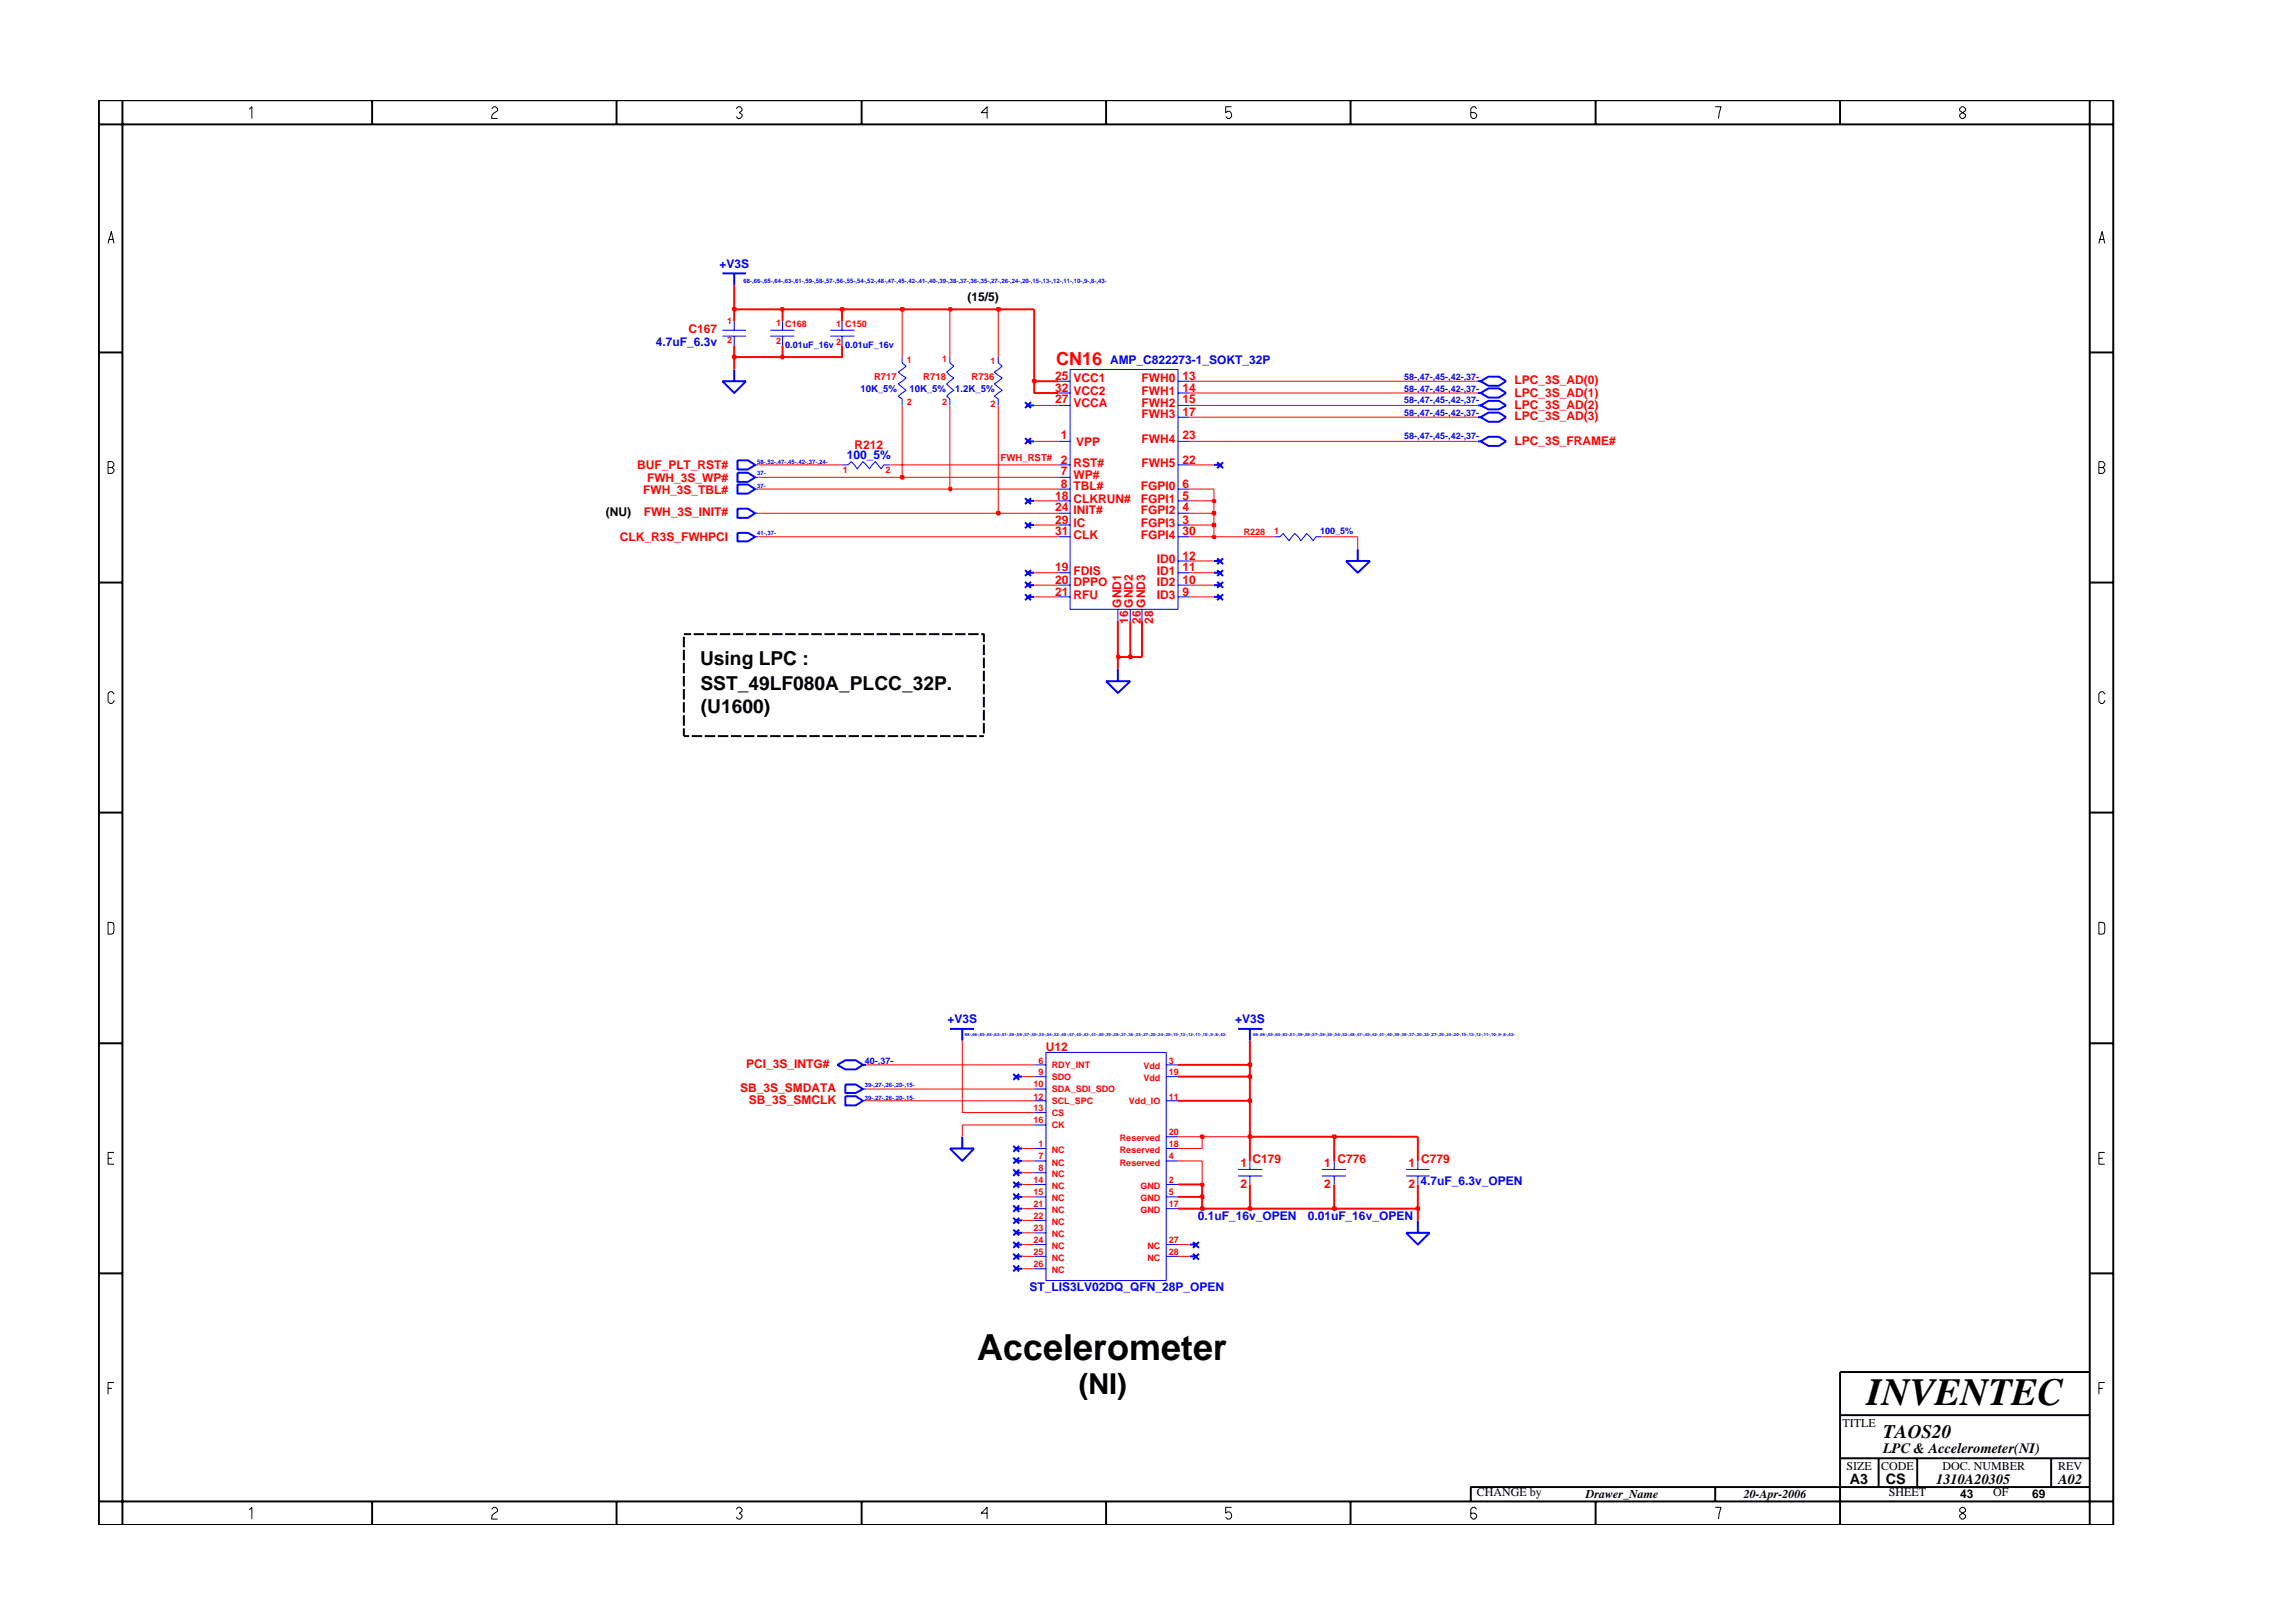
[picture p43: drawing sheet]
<svg xmlns="http://www.w3.org/2000/svg" width="297mm" height="210mm" viewBox="0 0 297 210" stroke-linecap="round" stroke-linejoin="round" font-family="sans-serif">
<defs><g id="words">
<text font-size="5" x="241.8" y="182">INVENTEC</text>
<text font-size="4.7" x="126.6" y="176.2">Accelerometer</text>
<text font-size="3.7" x="139.8" y="180.6">(NI)</text>
<g font-size="2.5">
<text x="90.7" y="86.2">Using LPC :</text>
<text x="90.7" y="89.3">SST_49LF080A_PLCC_32P.</text>
<text x="90.8" y="92.4">(U1600)</text>
<text x="244" y="186.3">TAOS20</text>
</g>
<text font-size="2.3" fill="#f00" x="136.8" y="47.3">CN16</text>
<g font-size="1.9">
<text x="244" y="188.2">LPC &amp; Accelerometer(NI)</text>
<text x="239.6" y="192.2">A3</text>
<text x="244.3" y="192.3">CS</text>
<text x="250.8" y="192.2">1310A20305</text>
<text x="266.6" y="192.2">A02</text>
</g>
<g font-size="1.6" fill="#00f">
<text x="93.2" y="34.7">+V3S</text>
<text x="84.9" y="44.8">4.7uF_6.3v</text>
<text x="143.8" y="47.2">AMP_C822273-1_SOKT_32P</text>
<text x="109.7" y="59.5">100_5%</text>
<text x="122.7" y="132.5">+V3S</text>
<text x="160" y="132.5">+V3S</text>
<text x="184" y="153.5">4.7uF_6.3v_OPEN</text>
<text x="155.2" y="158.1">0.1uF_16v_OPEN</text>
<text x="169.4" y="158.1">0.01uF_16v_OPEN</text>
<text x="133.4" y="167.2">ST_LIS3LV02DQ_QFN_28P_OPEN</text>
</g>
<g font-size="1.6">
<text x="125.3" y="39">(15/5)</text>
<text x="78.5" y="66.8">(NU)</text>
<text x="238.7" y="184.8">TITLE</text>
<text x="239.2" y="190.4">SIZE</text>
<text x="243.7" y="190.4">CODE</text>
<text x="251.6" y="190.4">DOC. NUMBER</text>
<text x="266.6" y="190.4">REV</text>
<text x="191.3" y="193.9">CHANGE by</text>
<text x="205.4" y="194.1">Drawer_Name</text>
<text x="225.9" y="194.1">20-Apr-2006</text>
<text x="244.7" y="193.9">SHEET</text>
<text x="253.9" y="194.1">43</text>
<text x="258.2" y="193.9">OF</text>
<text x="263.3" y="194.1">69</text>
</g>
<g font-size="1.6" fill="#f00">
<text x="89.2" y="43.1">C167</text>
<text x="136.7" y="49.2">25</text>
<text x="136.7" y="50.7">32</text>
<text x="136.7" y="52.3">27</text>
<text x="139.1" y="49.5">VCC1</text>
<text x="139.1" y="51.2">VCC2</text>
<text x="139.1" y="52.7">VCCA</text>
<text x="147.9" y="49.5">FWH0</text>
<text x="147.9" y="51.2">FWH1</text>
<text x="147.9" y="52.7">FWH2</text>
<text x="153.2" y="49.2">13</text>
<text x="153.2" y="50.7">14</text>
<text x="153.2" y="52.3">15</text>
<text x="153.2" y="53.9">17</text>
<text x="196.2" y="52.9">LPC_3S_AD(2)</text>
<text x="196.2" y="51.4">LPC_3S_AD(1)</text>
<text x="196.2" y="49.8">LPC_3S_AD(0)</text>
<text x="110.7" y="58.1">R212</text>
<text x="137.4" y="56.9">1</text>
<text x="139.4" y="57.8">VPP</text>
<text x="147.9" y="54.2">FWH3</text>
<text x="147.9" y="57.3">FWH4</text>
<text x="153.2" y="56.9">23</text>
<text x="196.2" y="57.6">LPC_3S_FRAME#</text>
<text x="196.2" y="54.5">LPC_3S_AD(3)</text>
<text x="82.5" y="60.8">BUF_PLT_RST#</text>
<text x="83.3" y="63.9">FWH_3S_TBL#</text>
<text x="83.8" y="62.4">FWH_3S_WP#</text>
<text x="136.7" y="64.7">18</text>
<text x="137.4" y="60.1">2</text>
<text x="137.4" y="63.2">8</text>
<text x="137.4" y="61.6">7</text>
<text x="139.1" y="60.5">RST#</text>
<text x="139.1" y="63.5">TBL#</text>
<text x="139.1" y="62">WP#</text>
<text x="139.1" y="65.1">CLKRUN#</text>
<text x="147.8" y="63.5">FGPI0</text>
<text x="147.8" y="65.1">FGPI1</text>
<text x="147.9" y="60.5">FWH5</text>
<text x="153.2" y="60.1">22</text>
<text x="153.2" y="63.2">6</text>
<text x="153.2" y="64.7">5</text>
<text x="80.3" y="70.1">CLK_R3S_FWHPCI</text>
<text x="83.4" y="66.8">FWH_3S_INIT#</text>
<text x="136.7" y="66.2">24</text>
<text x="136.7" y="67.8">29</text>
<text x="136.7" y="69.4">31</text>
<text x="139.1" y="66.6">INIT#</text>
<text x="139.1" y="68.3">IC</text>
<text x="139.1" y="69.8">CLK</text>
<text x="147.8" y="66.6">FGPI2</text>
<text x="147.8" y="68.3">FGPI3</text>
<text x="147.8" y="69.8">FGPI4</text>
<text x="153.2" y="66.2">4</text>
<text x="153.2" y="67.8">3</text>
<text x="153.2" y="69.4">30</text>
<text x="136.7" y="77.2">21</text>
<text x="136.7" y="75.6">20</text>
<text x="136.7" y="74">19</text>
<text x="139.1" y="77.6">RFU</text>
<text x="139.1" y="76">DPPO</text>
<text x="139.1" y="74.4">FDIS</text>
<text x="149.8" y="74.4">ID1</text>
<text x="149.8" y="76">ID2</text>
<text x="149.8" y="77.6">ID3</text>
<text x="149.8" y="72.9">ID0</text>
<text x="153.2" y="74">11</text>
<text x="153.2" y="75.6">10</text>
<text x="153.2" y="77.2">9</text>
<text x="153.2" y="72.5">12</text>
<text x="145.2" y="78.7" transform="rotate(-90 145.2 78.7)">GND1</text>
<text x="146.2" y="80.8" transform="rotate(-90 146.2 80.8)">16</text>
<text x="146.8" y="78.7" transform="rotate(-90 146.8 78.7)">GND2</text>
<text x="147.8" y="80.8" transform="rotate(-90 147.8 80.8)">26</text>
<text x="148.4" y="78.7" transform="rotate(-90 148.4 78.7)">GND3</text>
<text x="149.4" y="80.8" transform="rotate(-90 149.4 80.8)">28</text>
<text x="135.5" y="136.2">U12</text>
<text x="95.9" y="141.4">SB_3S_SMDATA</text>
<text x="96.7" y="138.4">PCI_3S_INTG#</text>
<text x="97" y="143">SB_3S_SMCLK</text>
<text x="160.7" y="151.2">1</text>
<text x="160.7" y="153.8">2</text>
<text x="162.2" y="150.6">C179</text>
<text x="171.5" y="151.2">1</text>
<text x="171.5" y="153.8">2</text>
<text x="173.3" y="150.6">C776</text>
<text x="182.5" y="151.2">1</text>
<text x="182.5" y="153.8">2</text>
<text x="184.1" y="150.7">C779</text>
</g>
<g font-size="1.2" fill="#f00">
<text x="94.2" y="41.9">1</text>
<text x="94.2" y="44.4">2</text>
<text x="100.5" y="42.2">1 C168</text>
<text x="100.5" y="44.6">2</text>
<text x="108.3" y="42.4">1 C150</text>
<text x="108.3" y="44.6">2</text>
<text x="117.5" y="47">1</text>
<text x="122" y="46.9">1</text>
<text x="128.3" y="47.2">1</text>
<text x="113.2" y="49.2">R717</text>
<text x="117.5" y="52.5">2</text>
<text x="119.6" y="49.2">R718</text>
<text x="122" y="52.4">2</text>
<text x="125.8" y="49.2">R736</text>
<text x="128.3" y="52.8">2</text>
<text x="129.6" y="59.8">FWH_RST#</text>
<text x="109.2" y="61.3">1</text>
<text x="114.7" y="61.3">2</text>
<text x="161.1" y="69.4">R228</text>
<text x="165" y="69.2">1</text>
<text x="134.5" y="137.8">6</text>
<text x="151.4" y="137.8">3</text>
<text x="133.9" y="142.4">12</text>
<text x="133.9" y="140.8">10</text>
<text x="133.9" y="144">13</text>
<text x="134.5" y="139.3">9</text>
<text x="136.3" y="138.4">RDY_INT</text>
<text x="136.3" y="143">SCL_SPC</text>
<text x="136.3" y="141.5">SDA_SDI_SDO</text>
<text x="136.3" y="139.9">SDO</text>
<text x="146.2" y="143">Vdd_IO</text>
<text x="148.1" y="138.5">Vdd</text>
<text x="148.1" y="140.1">Vdd</text>
<text x="151.4" y="142.4">11</text>
<text x="151.4" y="139.3">19</text>
<text x="133.9" y="145.5">16</text>
<text x="134.5" y="148.6">1</text>
<text x="136.3" y="146.2">CK</text>
<text x="136.3" y="144.6">CS</text>
<text x="136.3" y="149.4">NC</text>
<text x="145.1" y="147.9">Reserved</text>
<text x="145.1" y="149.4">Reserved</text>
<text x="151.4" y="147.1">20</text>
<text x="151.4" y="148.6">18</text>
<text x="133.9" y="153.3">14</text>
<text x="133.9" y="154.8">15</text>
<text x="134.5" y="150.1">7</text>
<text x="134.5" y="151.8">8</text>
<text x="136.3" y="151">NC</text>
<text x="136.3" y="152.5">NC</text>
<text x="136.3" y="154">NC</text>
<text x="136.3" y="155.6">NC</text>
<text x="145.1" y="151">Reserved</text>
<text x="147.7" y="155.6">GND</text>
<text x="147.7" y="154">GND</text>
<text x="151.4" y="150.1">4</text>
<text x="151.4" y="154.8">5</text>
<text x="151.4" y="153.3">2</text>
<text x="133.9" y="156.4">21</text>
<text x="133.9" y="157.9">22</text>
<text x="133.9" y="159.5">23</text>
<text x="133.9" y="161.1">24</text>
<text x="136.3" y="157.2">NC</text>
<text x="136.3" y="158.7">NC</text>
<text x="136.3" y="160.3">NC</text>
<text x="136.3" y="161.8">NC</text>
<text x="147.7" y="157.2">GND</text>
<text x="148.6" y="161.8">NC</text>
<text x="151.4" y="161.1">27</text>
<text x="151.4" y="156.4">17</text>
<text x="133.9" y="162.6">25</text>
<text x="133.9" y="164.2">26</text>
<text x="136.3" y="163.4">NC</text>
<text x="136.3" y="165">NC</text>
<text x="148.6" y="163.4">NC</text>
<text x="151.4" y="162.6">28</text>
</g>
<g font-size="1.2" fill="#00f">
<text x="101.7" y="45.1">0.01uF_16v</text>
<text x="109.5" y="45.1">0.01uF_16v</text>
<text x="111.4" y="50.7">10K_5%</text>
<text x="117.8" y="50.7">10K_5%</text>
<text x="123.7" y="50.7">1.2K_5%</text>
<text x="181.9" y="52.3">58-,47-,45-,42-,37-</text>
<text x="181.9" y="53.9">58-,47-,45-,42-,37-</text>
<text x="181.9" y="50.7">58-,47-,45-,42-,37-</text>
<text x="181.9" y="49.2">58-,47-,45-,42-,37-</text>
<text x="181.9" y="56.9">58-,47-,45-,42-,37-</text>
<text x="171" y="69.2">100_5%</text>
<text x="112" y="137.8">40-,37-</text>
</g>
<g font-size=".8" fill="#00f">
<text x="96.3" y="36.6">68-,66-,65-,64-,63-,61-,59-,58-,57-,56-,55-,54-,52-,48-,47-,45-,42-,41-,40-,39-,38-,37-,36-,35-,27-,26-,24-,20-,15-,13-,12-,11-,10-,9-,8-,43-</text>
<text x="98.1" y="60.1">58-,52-,47-,45-,42-,37-,24-</text>
<text x="98.1" y="61.6">37-</text>
<text x="98.1" y="63.2">37-</text>
<text x="98.1" y="69.4">41-,37-</text>
<text x="112" y="142.4">39-,27-,26-,20-,15-</text>
<text x="112" y="140.8">39-,27-,26-,20-,15-</text>
</g>
<g font-size=".6" fill="#00f">
<text x="125" y="134.2">68-,66-,65-,64-,63-,61-,59-,58-,57-,56-,55-,54-,52-,48-,47-,45-,42-,41-,40-,39-,38-,37-,36-,35-,27-,26-,24-,20-,15-,13-,12-,11-,10-,9-,8-,43-</text>
<text x="162.3" y="134.2">68-,66-,65-,64-,63-,61-,59-,58-,57-,56-,55-,54-,52-,48-,47-,45-,42-,41-,40-,39-,38-,37-,36-,35-,27-,26-,24-,20-,15-,13-,12-,11-,10-,9-,8-,43-</text>
</g>
</g></defs>
<g fill="none" stroke="#00f" stroke-width=".13">
<path d="M93.6 42.8h3M93.6 43.5h3M95.1 41.6v1.2M95.1 43.5v1.2M99.8 42.8h3.1M99.8 43.5h3.1M101.4 41.6v1.2M101.4 43.5v1.2M107.6 42.8h3.1M107.6 43.5h3.1M109.1 41.6v1.2M109.1 43.5v1.2"/>
<path d="M116.9 46.3v.7l.5 .4-1 .8 1 .8-1 .7 1 .9-1 .7 .5 .4v.8M123 46.3v.7l.6 .4-1 .8 1 .8-1 .7 1 .9-1 .7 .4 .4v.8M129.3 46.3v.7l.5 .4-1 .8 1 .8-1 .7 1 .9-1 .7 .5 .4v.8M137.1 49.4h1.5M137.1 50.9h1.5M137.1 52.5h1.5M137.1 57.2h1.5M138.6 47.9h14v31h-14zM152.6 49.4h1.5M152.6 50.9h1.5M152.6 52.5h1.5M152.6 57.2h1.5"/>
<path d="M152.6 54h1.5M97.8 69.5h.4M97.8 60.2h.4M97.8 61.8h.4M97.8 63.4h.4M97.8 66.5h.4M109.1 60.2h.7l.5-.4 .7 .9 .8-.9 .8 .9 .8-.9 .8 .9 .3-.5h.8M137.1 69.5h1.5M137.1 60.2h1.5M137.1 61.8h1.5M137.1 63.4h1.5M137.1 64.9h1.5"/>
<path d="M137.1 66.5h1.5M137.1 68h1.5M137.1 74.2h1.5M137.1 75.8h1.5M137.1 77.3h1.5M144.8 78.9v1.6M146.4 78.9v1.6M147.9 78.9v1.6M152.6 69.5h1.5M152.6 60.2h1.5M152.6 63.4h1.5M152.6 64.9h1.5"/>
<path d="M152.6 66.5h1.5M152.6 68h1.5M152.6 74.2h1.5M152.6 75.8h1.5M152.6 77.3h1.5M152.6 72.7h1.5M165 69.5h.8l.4-.4 .8 .9 .8-.9 .7 .9 .8-.9 .8 .9 .4-.5h.7M134 138h1.5M134 139.5h1.5M135.5 136.3h15.6v29.6h-15.6zM151.1 138h1.5M151.1 139.5h1.5"/>
<path d="M111.8 141.1h.4M111.8 142.6h.4M134 141.1h1.5M134 142.6h1.5M134 144.1h1.5M134 145.7h1.5M134 150.4h1.5M134 148.8h1.5M134 151.9h1.5M134 155.1h1.5M134 153.4h1.5M134 156.6h1.5"/>
<path d="M134 159.7h1.5M134 158.1h1.5M151.1 142.6h1.5M151.1 150.4h1.5M151.1 148.8h1.5M151.1 155.1h1.5M151.1 153.4h1.5M151.1 156.6h1.5M151.1 147.3h1.5M160.4 151.5h3.1M160.4 152.3h3.1M161.9 150.4v1.1"/>
<path d="M161.9 152.3v1.1M171.2 151.5h3.2M171.2 152.3h3.2M172.8 150.4v1.1M172.8 152.3v1.1M182.1 151.5h3.1M182.1 152.3h3.1M183.7 150.4v1.1M183.7 152.3v1.1M134 161.2h1.5M134 162.8h1.5M134 164.4h1.5"/>
<path d="M151.1 161.2h1.5M151.1 162.8h1.5"/>
</g>
<g fill="none" stroke="#00f" stroke-width=".25">
<path d="M93.6 35.4h3M95.1 35.4v1.5M93.6 49.4h3l-1.5 1.5zM95.1 47.9v1.5M95.5 59.6h1.4l.9 .6-.9 .6h-1.4zM132.8 56.8l.7 .7M132.8 52.1l.7 .8M133.2 57.2h.8M133.2 52.5h.8M133.5 56.8l-.7 .7M133.5 52.1l-.7 .8M157.7 59.9l.7 .7"/>
<path d="M158.4 59.9l-.7 .7M191.5 57.2h.3M191.5 49.4h.3M191.5 50.9h.3M191.5 52.5h.3M191.5 54h.3M191.8 57.2l1-.6h1.4l.9 .6-.9 .6h-1.4zM191.8 49.4l1-.6h1.4l.9 .6-.9 .6h-1.4zM191.8 50.9l1-.6h1.4l.9 .6-.9 .6h-1.4zM191.8 52.5l1-.6h1.4l.9 .6-.9 .5h-1.4zM191.8 54l1-.5h1.4l.9 .5-.9 .6h-1.4zM95.5 69h1.4l.9 .5-.9 .6h-1.4z"/>
<path d="M95.5 61.2h1.4l.9 .6-.9 .6h-1.4zM95.5 62.8h1.4l.9 .6-.9 .6h-1.4zM95.5 65.9h1.4l.9 .6-.9 .6h-1.4zM132.8 67.7l.7 .7M132.8 64.5l.7 .8M132.8 73.9l.7 .7M132.8 75.4l.7 .7M132.8 77l.7 .8M133.2 68h.8M133.2 75.8h.8M133.2 64.9h.8M133.2 74.2h.8"/>
<path d="M133.2 77.3h.8M133.5 67.7l-.7 .7M133.5 64.5l-.7 .8M133.5 73.9l-.7 .7M133.5 75.4l-.7 .7M133.5 77l-.7 .8M157.3 75.8h.7M157.3 74.2h.7M157.3 60.2h.7M157.3 72.7h.7M157.3 77.3h.7M157.7 75.4l.7 .7"/>
<path d="M157.7 73.9l.7 .7M157.7 77l.7 .8M157.7 72.3l.7 .8M158.4 75.4l-.7 .7M158.4 73.9l-.7 .7M158.4 77l-.7 .8M158.4 72.3l-.7 .8M174.4 72.7h3.1l-1.6 1.5zM175.9 71.1v1.6M143.3 88.3h3.1l-1.6 1.5zM144.8 86.6v1.7M108.5 138l1-.6h1.4l.9 .6-.9 .5h-1.4z"/>
<path d="M111.8 138h.4M123 133.3h3.2M124.7 133.3v1.5M131.3 139.1l.7 .8M131.6 139.5h.8M132 139.1l-.7 .8M160.4 133.3h3.1M161.9 133.3v1.5M109.5 140.5h1.4l.9 .6-.9 .5h-1.4zM109.5 142h1.4l.9 .6-.9 .6h-1.4zM123 148.8h3.2l-1.5 1.6zM124.7 147.3v1.5"/>
<path d="M131.3 150l.7 .7M131.3 148.4l.7 .8M131.3 157.8l.7 .7M131.3 156.2l.7 .8M131.3 159.3l.7 .7M131.3 154.6l.7 .8M131.3 151.5l.7 .8M131.3 153.1l.7 .8M131.6 150.4h.8M131.6 148.8h.8M131.6 159.7h.8M131.6 158.1h.8"/>
<path d="M131.6 156.6h.8M131.6 155.1h.8M131.6 151.9h.8M131.6 153.4h.8M132 150l-.7 .7M132 148.4l-.7 .8M132 157.8l-.7 .7M132 156.2l-.7 .8M132 159.3l-.7 .7M132 154.6l-.7 .8M132 151.5l-.7 .8M132 153.1l-.7 .8"/>
<path d="M182.1 159.7h3.1l-1.5 1.5zM183.7 158.1v1.6M131.3 162.4l.7 .8M131.3 163.9l.7 .8M131.3 160.9l.7 .8M131.6 161.2h.8M131.6 162.8h.8M131.6 164.4h.8M132 162.4l-.7 .8M132 163.9l-.7 .8M132 160.9l-.7 .8M154.1 161.2h.9"/>
<path d="M154.1 162.8h.9M154.5 160.9l.8 .8M154.5 162.4l.8 .8M155.3 160.9l-.8 .8M155.3 162.4l-.8 .8"/>
</g>
<path d="M132.4 159.7h1.6M132.4 158.1h1.6M132.4 156.6h1.6M132.4 164.4h1.6M132.4 162.8h1.6M132.4 161.2h1.6M152.6 162.8h1.5M152.6 161.2h1.5" fill="none" stroke="#f00" stroke-width=".13"/>
<path d="M152.6 156.6h3.1M183.7 156.6v1.5" fill="none" stroke="#f00" stroke-width=".25"/>
<path d="M155.6 156.4h.3v.3h-.3z" fill="#8e2323"/>
<path d="M155.6 156.4h.3v.3h-.3zM155.7 155.1v1.5h6.2" fill="none" stroke="#f00" stroke-width=".25"/>
<path d="M161.7 156.4h.4v.3h-.4z" fill="#8e2323"/>
<path d="M161.7 156.4h.4v.3h-.4zM161.9 153.4v3.2h10.9" fill="none" stroke="#f00" stroke-width=".25"/>
<path d="M172.7 156.4h.3v.3h-.3z" fill="#8e2323"/>
<path d="M172.7 156.4h.3v.3h-.3zM172.8 153.4v3.2h10.9" fill="none" stroke="#f00" stroke-width=".25"/>
<path d="M183.5 156.4h.3v.3h-.3z" fill="#8e2323"/>
<path d="M152.6 155.1h3.1M183.5 156.4h.3v.3h-.3zM183.7 153.4v3.2" fill="none" stroke="#f00" stroke-width=".25"/>
<path d="M132.4 155.1h1.6" fill="none" stroke="#f00" stroke-width=".13"/>
<path d="M155.6 154.9h.3v.3h-.3z" fill="#8e2323"/>
<path d="M152.6 153.4h3.1v1.7M155.6 154.9h.3v.3h-.3z" fill="none" stroke="#f00" stroke-width=".25"/>
<path d="M132.4 153.4h1.6" fill="none" stroke="#f00" stroke-width=".13"/>
<path d="M155.6 153.4h.3v.2h-.3z" fill="#8e2323"/>
<path d="M155.6 153.4h.3v.2h-.3zM161.9 147.3v3.1M172.8 147.3v3.1M183.7 147.3v3.1" fill="none" stroke="#f00" stroke-width=".25"/>
<path d="M124.7 145.7v1.6M132.4 151.9h1.6M132.4 150.4h1.6M132.4 148.8h1.6M152.6 147.3h3.1v1.5h-3.1M152.6 150.4h3.1v3" fill="none" stroke="#f00" stroke-width=".13"/>
<path d="M155.6 147.1h.3v.3h-.3z" fill="#8e2323"/>
<path d="M155.6 147.1h.3v.3h-.3z" fill="none" stroke="#f00" stroke-width=".25"/>
<path d="M155.7 147.3h6.2" fill="none" stroke="#f00" stroke-width=".13"/>
<path d="M161.7 147.1h.4v.3h-.4z" fill="#8e2323"/>
<path d="M161.7 147.1h.4v.3h-.4zM161.9 142.6v4.7h10.9" fill="none" stroke="#f00" stroke-width=".25"/>
<path d="M172.7 147.1h.3v.3h-.3z" fill="#8e2323"/>
<path d="M152.6 142.6h9.3M172.7 147.1h.3v.3h-.3zM172.8 147.3h10.9" fill="none" stroke="#f00" stroke-width=".25"/>
<path d="M124.7 134.8v9.3h9.3M112.2 142.6h21.8M124.7 145.7h9.3" fill="none" stroke="#f00" stroke-width=".13"/>
<path d="M161.7 142.4h.4v.4h-.4z" fill="#8e2323"/>
<path d="M152.6 139.5h9.3v3.1M161.7 142.4h.4v.4h-.4z" fill="none" stroke="#f00" stroke-width=".25"/>
<path d="M132.4 139.5h1.6M112.2 141.1h21.8" fill="none" stroke="#f00" stroke-width=".13"/>
<path d="M161.7 139.3h.4v.3h-.4z" fill="#8e2323"/>
<path d="M152.6 138h9.3v1.5M161.7 139.3h.4v.3h-.4z" fill="none" stroke="#f00" stroke-width=".25"/>
<path d="M112.2 138h21.8" fill="none" stroke="#f00" stroke-width=".13"/>
<path d="M161.7 137.8h.4v.3h-.4z" fill="#8e2323"/>
<path d="M144.8 85.1v1.5M161.7 137.8h.4v.3h-.4zM161.9 134.8v3.2" fill="none" stroke="#f00" stroke-width=".25"/>
<path d="M144.7 84.9h.3v.4h-.3z" fill="#8e2323"/>
<path d="M144.7 84.9h.3v.4h-.3zM144.8 80.5v4.6h1.6" fill="none" stroke="#f00" stroke-width=".25"/>
<path d="M146.2 84.9h.4v.4h-.4z" fill="#8e2323"/>
<path d="M146.2 84.9h.4v.4h-.4zM146.4 80.5v4.6h1.5v-4.6" fill="none" stroke="#f00" stroke-width=".25"/>
<path d="M98.2 69.5h38.9M134 77.3h3.1M134 75.8h3.1M134 74.2h3.1M154.1 77.3h3.2M154.1 75.8h3.2M154.1 74.2h3.2M154.1 72.7h3.2M154.1 69.5h3.2M175.9 69.5v1.6" fill="none" stroke="#f00" stroke-width=".13"/>
<path d="M157.1 69.5h.3v.2h-.3z" fill="#8e2323"/>
<path d="M157.1 69.5h.3v.2h-.3z" fill="none" stroke="#f00" stroke-width=".25"/>
<path d="M134 68h3.1M154.1 68h3.2v1.5h7.7M171.2 69.5h4.7" fill="none" stroke="#f00" stroke-width=".13"/>
<path d="M157.1 67.8h.3v.4h-.3z" fill="#8e2323"/>
<path d="M157.1 67.8h.3v.4h-.3z" fill="none" stroke="#f00" stroke-width=".25"/>
<path d="M98.2 66.5h31.1M157.3 66.5v1.5" fill="none" stroke="#f00" stroke-width=".13"/>
<path d="M129.1 66.3h.4v.4h-.4z" fill="#8e2323"/>
<path d="M129.1 66.3h.4v.4h-.4z" fill="none" stroke="#f00" stroke-width=".25"/>
<path d="M129.3 52.5v14h7.8M154.1 66.5h3.2" fill="none" stroke="#f00" stroke-width=".13"/>
<path d="M157.1 66.3h.3v.4h-.3z" fill="#8e2323"/>
<path d="M157.1 66.3h.3v.4h-.3z" fill="none" stroke="#f00" stroke-width=".25"/>
<path d="M134 64.9h3.1M154.1 64.9h3.2v1.6" fill="none" stroke="#f00" stroke-width=".13"/>
<path d="M157.1 64.8h.3v.3h-.3z" fill="#8e2323"/>
<path d="M157.1 64.8h.3v.3h-.3z" fill="none" stroke="#f00" stroke-width=".25"/>
<path d="M98.2 63.4h24.8M157.3 63.4v1.5" fill="none" stroke="#f00" stroke-width=".13"/>
<path d="M123 63.2h.2v.3h-.2z" fill="#8e2323"/>
<path d="M123 63.2h.2v.3h-.2z" fill="none" stroke="#f00" stroke-width=".25"/>
<path d="M123 52.5v10.9h14.1M98.2 61.8h18.7M154.1 63.4h3.2" fill="none" stroke="#f00" stroke-width=".13"/>
<path d="M116.7 61.7h.3v.3h-.3z" fill="#8e2323"/>
<path d="M134 49.4v1.5h3.1M116.7 61.7h.3v.3h-.3z" fill="none" stroke="#f00" stroke-width=".25"/>
<path d="M116.9 52.5v9.3h20.2M134 57.2h3.1M134 52.5h3.1M154.1 57.2h37.4M154.1 54h37.4M154.1 52.5h37.4M154.1 50.9h37.4M98.2 60.2h10.9M115.3 60.2h21.8M154.1 60.2h3.2" fill="none" stroke="#f00" stroke-width=".13"/>
<path d="M133.8 49.2h.3v.4h-.3z" fill="#8e2323"/>
<path d="M95.1 46.3v1.6M133.8 49.2h.3v.4h-.3zM134 40.1v9.3h3.1" fill="none" stroke="#f00" stroke-width=".25"/>
<path d="M154.1 49.4h37.4" fill="none" stroke="#f00" stroke-width=".13"/>
<path d="M94.9 46.1h.4v.3h-.4z" fill="#8e2323"/>
<path d="M94.9 46.1h.4v.3h-.4zM95.1 44.7v1.6h6.3" fill="none" stroke="#f00" stroke-width=".25"/>
<path d="M101.2 46.1h.3v.3h-.3z" fill="#8e2323"/>
<path d="M95.1 40.1v1.5M101.2 46.1h.3v.3h-.3zM101.4 44.7v1.6h7.7v-1.6M101.4 40.1v1.5M109.1 40.1v1.5" fill="none" stroke="#f00" stroke-width=".25"/>
<path d="M116.9 40.1v6.2M123 40.1v6.2M129.3 40.1v6.2" fill="none" stroke="#f00" stroke-width=".13"/>
<path d="M94.9 39.9h.4v.3h-.4z" fill="#8e2323"/>
<path d="M94.9 39.9h.4v.3h-.4zM95.1 36.9v3.2h6.3" fill="none" stroke="#f00" stroke-width=".25"/>
<path d="M101.2 39.9h.3v.3h-.3z" fill="#8e2323"/>
<path d="M101.2 39.9h.3v.3h-.3zM101.4 40.1h7.7" fill="none" stroke="#f00" stroke-width=".25"/>
<path d="M108.9 39.9h.3v.3h-.3z" fill="#8e2323"/>
<path d="M108.9 39.9h.3v.3h-.3zM109.1 40.1h7.8" fill="none" stroke="#f00" stroke-width=".25"/>
<path d="M116.7 39.9h.3v.3h-.3z" fill="#8e2323"/>
<path d="M116.7 39.9h.3v.3h-.3zM116.9 40.1h6.1" fill="none" stroke="#f00" stroke-width=".25"/>
<path d="M123 39.9h.2v.3h-.2z" fill="#8e2323"/>
<path d="M123 39.9h.2v.3h-.2zM123 40.1h6.3" fill="none" stroke="#f00" stroke-width=".25"/>
<path d="M129.1 39.9h.4v.3h-.4z" fill="#8e2323"/>
<path d="M129.1 39.9h.4v.3h-.4zM129.3 40.1h4.7" fill="none" stroke="#f00" stroke-width=".25"/>
<g fill="none" stroke="#000" stroke-width=".25">
<path d="M12.8 13h261v184.6h-261zM12.8 16.1h261M15.9 13v184.6M48.2 13v3.1M79.9 13v3.1M111.6 13v3.1M143.3 13v3.1M174.9 13v3.1M206.7 13v3.1M238.4 13v3.1M270.7 13v184.6M12.8 45.7h3.1"/>
<path d="M270.7 45.7h3.1M12.8 75.5h3.1M270.7 75.5h3.1M88.6 94.3v1.1h.7M88.6 82.2h.9M88.6 82.5v1.3M88.6 84.2v1.3M88.6 85.9v1.3M88.6 87.6v1.3M88.6 89.3v1.3M88.6 91v1.3M88.6 92.7v1.3"/>
<path d="M89.6 95.4h1.4M89.9 82.2h1.3M91.3 95.4h1.4M91.6 82.2h1.3M93 95.4h1.3M93.2 82.2h1.4M94.7 95.4h1.3M94.9 82.2h1.4M96.4 95.4h1.3M96.6 82.2h1.4M98.1 95.4h1.3M98.3 82.2h1.4"/>
<path d="M99.8 95.4h1.3M100 82.2h1.4M101.5 95.4h1.3M101.7 82.2h1.4M103.2 95.4h1.3M103.4 82.2h1.4M104.8 95.4h1.4M105.1 82.2h1.4M106.5 95.4h1.4M106.8 82.2h1.3M108.2 95.4h1.4M108.5 82.2h1.3"/>
<path d="M109.9 95.4h1.4M110.2 82.2h1.3M111.6 95.4h1.4M111.9 82.2h1.3M113.3 95.4h1.4M113.6 82.2h1.3M115 95.4h1.4M115.3 82.2h1.3M116.7 95.4h1.4M117 82.2h1.3M118.4 95.4h1.3M118.6 82.2h1.4"/>
<path d="M120.1 95.4h1.3M120.3 82.2h1.4M121.8 95.4h1.3M122 82.2h1.4M123.5 95.4h1.3M123.7 82.2h1.4M125.2 95.4h1.3M125.4 82.2h1.4M126.9 95.4h.6M127.1 82.2h.4v1M127.5 83.5v1.4M127.5 85.2v1.4"/>
<path d="M127.5 86.9v1.4M127.5 88.6v1.3M127.5 90.3v1.3M127.5 92v1.3M127.5 93.7v1.3M12.8 105.3h3.1M270.7 105.3h3.1M12.8 135.2h3.1M270.7 135.2h3.1M12.8 165h3.1M270.7 165h3.1M270.7 177.7h-32.3v19.9"/>
<path d="M12.8 194.5h261M48.2 194.5v3.1M79.9 194.5v3.1M111.6 194.5v3.1M143.3 194.5v3.1M174.9 194.5v3.1M206.7 194.5v3.1M222.2 192.6v1.9M238.4 183.3h32.3M238.4 188.9h32.3M243.4 188.9v3.7M248.4 188.9v3.7"/>
<path d="M265.7 188.9v3.7M270.7 192.6h-80.2v1.9"/>
</g>
<g fill="none" stroke="#000" stroke-width=".13">
<path d="M32.3 14.2l.3-.4v1.6M63.7 14.1l.3-.3h.2l.3 .3v.2l-.5 .4-.3 .4v.3h.8M95.4 14.1l.2-.3h.3l.2 .3v.2l-.3 .3 .3 .2v.3l-.2 .3h-.3l-.2-.3M127.9 14.6h-.8l.8-.8v1.6M159.5 13.8h-.7v.8l.2-.2a.5 .5 0 0 1 .5 .7l-.2 .3h-.3l-.2-.3M191.3 14.1l-.3-.3h-.2l-.3 .3v1l.3 .3h.2l.3-.3v-.3l-.3-.2h-.5M222.2 13.8h.8l-.4 1.6M253.9 14.1l.2-.3h.3l.2 .3v.2l-.7 .5v.3l.2 .3h.3l.2-.3v-.3l-.7-.5zM14 31.5l.4-1.5 .4 1.5M14.1 31h.6M271.9 31.5l.4-1.5 .4 1.5M272 31h.6"/>
<path d="M14 59.8h.5l.3 .3v.2l-.3 .3 .3 .2v.3l-.3 .2h-.5zM14 60.6h.5M271.9 60.6h.5l.3-.3v-.2l-.3-.3h-.5v1.5h.5l.3-.2v-.3l-.3-.2M14.8 89.9l-.3-.3h-.2l-.3 .3v1l.3 .2h.2l.3-.2v-.2M272.7 89.9l-.3-.3h-.3l-.2 .3v1l.2 .2h.3l.3-.2v-.2M14 119.5l.7 .1 .1 .2-.1 1.1-.7 .1zM271.9 119.5l.7 .1 .1 .2-.1 1.1-.7 .1zM14 150.1h.5M14.8 149.3h-.8v1.5h.8M271.9 150.1h.5M272.7 149.3h-.8v1.5h.8M14 179.9h.5"/>
<path d="M14.8 179.1h-.8v1.5M271.9 179.9h.5M272.7 179.1h-.8v1.5M32.3 195.6l.3-.3v1.5M63.7 195.5l.3-.2h.2l.3 .2v.3l-.7 .5-.1 .2v.3h.8M95.4 195.5l.2-.2h.3l.2 .2v.3l-.3 .2 .3 .3v.2l-.2 .3h-.3l-.2-.3M127.9 196h-.8l.8-.7v1.5M159.5 195.3h-.7v.7l.2-.1a.5 .5 0 0 1 .5 .6l-.2 .3h-.3l-.2-.3M191.3 195.5l-.3-.2h-.2l-.3 .2v1l.3 .3h.2l.3-.3v-.2l-.3-.3h-.5M222.2 195.3h.8l-.4 1.5M254.1 195.3l-.2 .2v.3l.7 .5v.2l-.2 .3h-.3l-.2-.3v-.2l.7-.5v-.3l-.2-.2z"/>
</g>
<use href="#words"/>
</svg>
